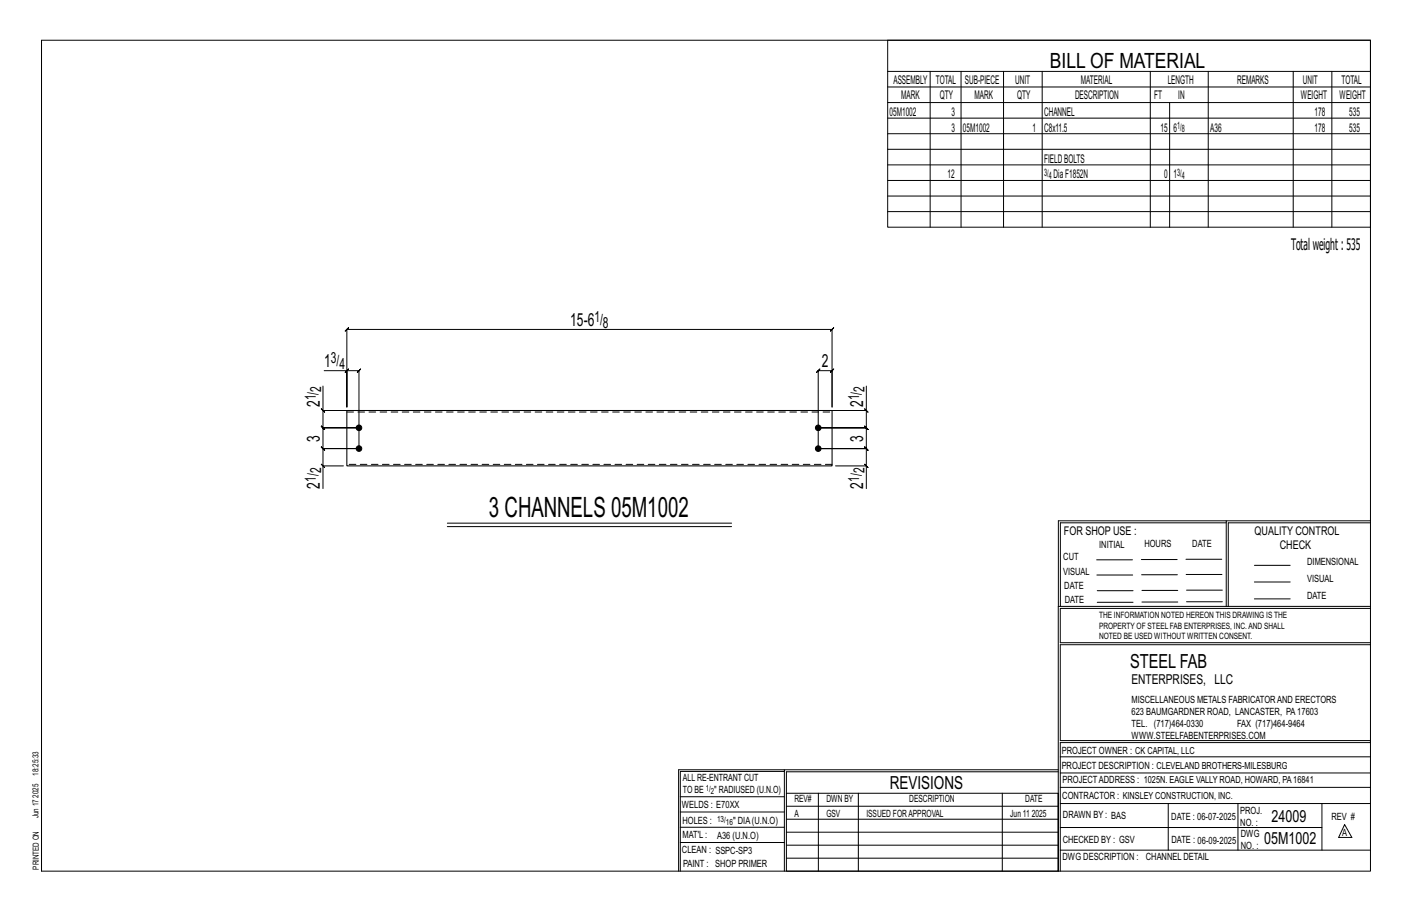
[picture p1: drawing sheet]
<svg xmlns="http://www.w3.org/2000/svg" width="432mm" height="279mm" viewBox="0 0 432 279" stroke-linecap="round" stroke-linejoin="round" font-family="sans-serif">
<defs><g id="words">
<text font-size="8.6" x="149.5" y="158">3 CHANNELS 05M1002</text>
<text font-size="6.4" x="321.1" y="20.7">BILL OF MATERIAL</text>
<text font-size="5.9" x="345.6" y="204.1">STEEL FAB</text>
<g font-size="5.5">
<text x="174.4" y="99.7">15-6</text>
<text x="99.1" y="112.3">1</text>
<text x="251.3" y="112.3">2</text>
<text x="97.8" y="124.4" transform="rotate(-90 97.8 124.4)">2</text>
<text x="263.9" y="124.4" transform="rotate(-90 263.9 124.4)">2</text>
<text x="97.8" y="135" transform="rotate(-90 97.8 135)">3</text>
<text x="263.9" y="135" transform="rotate(-90 263.9 135)">3</text>
<text x="97.8" y="149.4" transform="rotate(-90 97.8 149.4)">2</text>
<text x="263.9" y="149.4" transform="rotate(-90 263.9 149.4)">2</text>
<text x="272.2" y="241.1">REVISIONS</text>
</g>
<g font-size="5.1">
<text x="388.9" y="251.3">24009</text>
<text x="386.6" y="258.1">05M1002</text>
</g>
<text font-size="4.9" x="394.8" y="76.4">Totalweight : 535</text>
<g font-size="4.7">
<text x="181.8" y="98.5">1/</text>
<text x="184.4" y="100.1">8</text>
<text x="101.2" y="111.1">3/</text>
<text x="103.8" y="112.7">4</text>
<text x="98.2" y="119.8" transform="rotate(-90 98.2 119.8)">2</text>
<text x="264.4" y="119.8" transform="rotate(-90 264.4 119.8)">2</text>
<text x="96.5" y="122.4" transform="rotate(-90 96.5 122.4)">1/</text>
<text x="262.7" y="122.4" transform="rotate(-90 262.7 122.4)">1/</text>
<text x="96.5" y="147.3" transform="rotate(-90 96.5 147.3)">1/</text>
<text x="98.2" y="144.7" transform="rotate(-90 98.2 144.7)">2</text>
<text x="262.7" y="147.3" transform="rotate(-90 262.7 147.3)">1/</text>
<text x="264.4" y="144.7" transform="rotate(-90 264.4 144.7)">2</text>
</g>
<text font-size="4.2" x="346" y="209.1">ENTERPRISES, LLC</text>
<g font-size="3.7">
<text x="273.2" y="25.6">ASSEMBLY</text>
<text x="286.2" y="25.6">TOTAL</text>
<text x="295.1" y="25.6">SUB-PIECE</text>
<text x="310.4" y="25.6">UNIT</text>
<text x="330.5" y="25.6">MATERIAL</text>
<text x="357.1" y="25.6">LENGTH</text>
<text x="378.3" y="25.6">REMARKS</text>
<text x="398.4" y="25.6">UNIT</text>
<text x="410.2" y="25.6">TOTAL</text>
<text x="272.1" y="35.5">05M1002</text>
<text x="275.6" y="30.4">MARK</text>
<text x="287.4" y="30.4">QTY</text>
<text x="290.9" y="35.5">3</text>
<text x="298" y="30.4">MARK</text>
<text x="311" y="30.4">QTY</text>
<text x="319.3" y="35.5">CHANNEL</text>
<text x="328.7" y="30.4">DESCRIPTION</text>
<text x="353" y="30.4">FT</text>
<text x="360.3" y="30.4">IN</text>
<text x="397.8" y="30.4">WEIGHT</text>
<text x="402" y="35.5">178</text>
<text x="409.6" y="30.4">WEIGHT</text>
<text x="412.6" y="35.5">535</text>
<text x="290.9" y="40.2">3</text>
<text x="294.5" y="40.2">05M1002</text>
<text x="315.8" y="40.2">1</text>
<text x="319.3" y="40.2">C8x11.5</text>
<text x="354.9" y="40.2">15</text>
<text x="358.9" y="40.2">6</text>
<text x="370.1" y="40.2">A36</text>
<text x="402" y="40.2">178</text>
<text x="412.6" y="40.2">535</text>
<text x="319.3" y="49.7">FIELDBOLTS</text>
<text x="289.8" y="54.5">12</text>
<text x="322.2" y="54.5">DiaF1852N</text>
<text x="356" y="54.5">0</text>
<text x="358.9" y="54.5">1</text>
<text x="325.3" y="163.4">FOR SHOP USE :</text>
<text x="383.7" y="163.4">QUALITY CONTROL</text>
<text x="391.4" y="167.8">CHECK</text>
</g>
<g font-size="3.1">
<text x="360" y="39.4">1/</text>
<text x="361.4" y="40.5">8</text>
<text x="319.3" y="53.7">3/</text>
<text x="360" y="53.7">3/</text>
<text x="320.7" y="54.8">4</text>
<text x="361.4" y="54.8">4</text>
<text x="336.2" y="167.4">INITIAL</text>
<text x="350" y="167.1">HOURS</text>
<text x="364.6" y="167.2">DATE</text>
<text x="325.2" y="171.3">CUT</text>
<text x="399.8" y="172.8">DIMENSIONAL</text>
<text x="325.1" y="175.8">VISUAL</text>
<text x="399.8" y="177.9">VISUAL</text>
<text x="325.5" y="180">DATE</text>
<text x="325.7" y="184.4">DATE</text>
<text x="399.8" y="183.1">DATE</text>
<text x="346" y="215">MISCELLANEOUS METALS FABRICATORAND ERECTORS</text>
<text x="346" y="218.6">623 BAUMGARDNER ROAD, LANCASTER, PA17603</text>
<text x="346" y="225.8">WWW.STEELFABENTERPRISES.COM</text>
<text x="346" y="222.2">TEL. (717)464-0330</text>
<text x="378.3" y="222.2">FAX (717)464-9464</text>
<text x="324.7" y="230.5">PROJECT OWNER : CK CAPITAL, LLC</text>
<text x="208.8" y="238.8">ALL RE-ENTRANT CUT</text>
<text x="324.7" y="235.1">PROJECT DESCRIPTION : CLEVELAND BROTHERS-MILESBURG</text>
<text x="324.9" y="239.5">PROJECTADDRESS : 1025N. EAGLE VALLY ROAD, HOWARD, PA16841</text>
<text x="208.8" y="242.5">TO BE</text>
<text x="218.4" y="242.5">&quot; RADIUSED (U.N.O)</text>
<text x="242.9" y="245.3">REV#</text>
<text x="252.7" y="245.3">DWN BY</text>
<text x="278.1" y="245.3">DESCRIPTION</text>
<text x="313.5" y="245.3">DATE</text>
<text x="324.9" y="244.2">CONTRACTOR : KINSLEY CONSTRUCTION, INC.</text>
<text x="208.5" y="247">WELDS : E70XX</text>
<text x="208.7" y="251.7">HOLES :</text>
<text x="224.2" y="251.8">&quot; DIA(U.N.O)</text>
<text x="242.9" y="249.9">A</text>
<text x="252.7" y="249.9">GSV</text>
<text x="264.9" y="249.9">ISSUED FORAPPROVAL</text>
<text x="309" y="249.9">Jun 11</text>
<text x="315.5" y="249.9">2025</text>
<text x="325.1" y="250">DRAWN BY : BAS</text>
<text x="358.2" y="250.5">DATE : 06-07-2025</text>
<text x="379.3" y="248.9">PROJ.</text>
<text x="407.2" y="250.5">REV #</text>
<text x="208.7" y="256.3">MAT'L :</text>
<text x="219.3" y="256.4">A36 (U.N.O)</text>
<text x="325" y="257.6">CHECKED BY : GSV</text>
<text x="358.3" y="257.7">DATE : 06-09-2025</text>
<text x="379.3" y="252.5">NO. :</text>
<text x="379.5" y="255.9">DWG</text>
<text x="410.5" y="255.5">A</text>
<text x="208.6" y="260.7">CLEAN : SSPC-SP3</text>
<text x="324.9" y="262.9">DWG DESCRIPTION :</text>
<text x="350.4" y="263">CHANNEL DETAIL</text>
<text x="379.5" y="259.5">NO. :</text>
<text x="208.9" y="265">PAINT : SHOP PRIMER</text>
</g>
<g font-size="2.7">
<text x="336.1" y="189">THE INFORMATION NOTED HEREON THIS DRAWING IS THE</text>
<text x="336.1" y="195.4">NOTED BE USED WITHOUT WRITTEN CONSENT.</text>
<text x="336.1" y="192.2">PROPERTY OF STEEL FAB ENTERPRISES, INC.AND SHALL</text>
</g>
<g font-size="2.6">
<text x="215.9" y="241.8">1/</text>
<text x="217.4" y="242.7">2</text>
<text x="219.3" y="251.1">13/</text>
<text x="222" y="252.1">16</text>
</g>
<g font-size="2.5">
<text x="11.7" y="237.1" transform="rotate(-90 11.7 237.1)">18:25:33</text>
<text x="11.8" y="243.8" transform="rotate(-90 11.8 243.8)">2025</text>
<text x="11.8" y="250.1" transform="rotate(-90 11.8 250.1)">Jun 17</text>
<text x="11.9" y="265.8" transform="rotate(-90 11.9 265.8)">PRINTED ON</text>
</g>
</g></defs>
<g fill="none" stroke="#000" stroke-width=".31">
<path d="M12.7 12.3h406.4v254h-406.4zM271.5 12.3h147.6v57.2h-147.6zM271.5 21.8h147.6M271.5 26.6h147.6M271.5 31.4h147.6M271.5 36.1h147.6M284.5 21.8v47.7M293.9 21.8v47.7M306.9 21.8v47.7M318.7 21.8v47.7M351.8 21.8v47.7M357.7 31.4v38.1"/>
<path d="M369.5 21.8v47.7M395.5 21.8v47.7M407.3 21.8v47.7M271.5 40.9h147.6M271.5 45.6h147.6M271.5 50.4h147.6M271.5 55.2h147.6M271.5 59.9h147.6M271.5 64.7h147.6M98.8 118v7.5h11M99.1 113.3h7v11.1v-23.7l-.5 .5 1-1-.5 .5h148.3l-.5 .5 1-1-.5 .5v23.7v-11.1l.5-.5-1 1 .5-.5h-4.2l.5-.5-1 1 .5-.5v23.8h14.7l-.5-.5 1 1-.5-.5v5.3M106.1 113.3l-.5 .5 1-1z"/>
<path d="M106.1 113.3h3.7l-.5 .5 1-1-.5 .5v23.8M264.9 118v7.5h-14.7M98.3 125l1 1zM98.8 125.5v5.3l-.5-.5 1 1-.5-.5h11h-11l-.5-.5 1 1-.5-.5v6.3l-.5-.5 1 1-.5-.5h11M109.8 137.1h-11l-.5-.5 1 1-.5-.5v5.3M264.4 125l1 1zM264.9 125.5v5.3l-.5-.5 1 1-.5-.5h-14.7h14.7l-.5-.5 1 1-.5-.5v6.3l-.5-.5 1 1-.5-.5h-14.7M98.3 141.9l1 1zM105 142.4h-6.2v7M136.8 159.9h86.9M255.5 142.4h9.4v7M264.4 141.9l1 1z"/>
<path d="M375 159.8h-50.7v25.6M375 159.2h-51.3l-.1 107.1M419.1 159.2h-44.1v26.2M419.1 159.8h-43.5v25.6M136.8 161h86.9M335.4 171.1h10.9M335.4 175.8h11M349 171h11M349.1 175.7h11M362.7 171h10.9M362.7 175.6h11M383.6 172.8h11"/>
<path d="M383.6 177.9h11M323.7 185.4h95.4M335.5 184.1h11M335.5 180.6h11M349.2 184h11M349.2 180.5h11M362.9 180.4h10.9M362.9 184h10.9M383.6 183.1h11M419.1 186h-94.9v10.5h94.9M419.1 197.1h-94.9v29.3h94.9v.6h-94.9v39.3M239.9 235.8h-31.9v30.5"/>
<path d="M239.9 235.3h-32.4v31M323.6 235.3h-83.7v31M323.6 235.9h-83.1v6.6M324.2 236.3h94.9M324.2 231.4h94.9M208 252.9h31.9M208 257.5h31.9M208 243.6h31.9M208 248.2h31.9M240.5 242.5h83.1v23.8h-83.1zM240.5 258.4h83.1M240.5 254.4h83.1"/>
<path d="M240.5 250.4h83.1M240.5 246.5h83.1M250.3 242.5v23.8M262.5 242.5v23.8M306.5 242.5v23.8M324.2 253h80.1M324.2 245.6h94.9M324.2 259.9h94.9M324.2 240.7h94.9M357.3 245.6v14.3M378.6 245.6v14.3M404.3 245.6v14.3"/>
<path d="M411.2 252.1l2.2 3.9h-4zM240.5 262.3h83.1"/>
</g>
<g fill="#000" stroke="#000" stroke-width=".31">
<circle cx="109.8" cy="130.8" r=".86"/>
<circle cx="109.8" cy="137.1" r=".86"/>
<circle cx="250.2" cy="130.8" r=".86"/>
<circle cx="250.2" cy="137.1" r=".86"/>
</g>
<path d="M106.1 125.5h148.3v16.9h-148.3z" fill="none" stroke="#000" stroke-width=".32"/>
<path d="M106.1 126h148.3M254.4 142h-148.3" fill="none" stroke="#000" stroke-width=".31" stroke-dasharray="2 1.4"/>
<use href="#words"/>
</svg>
